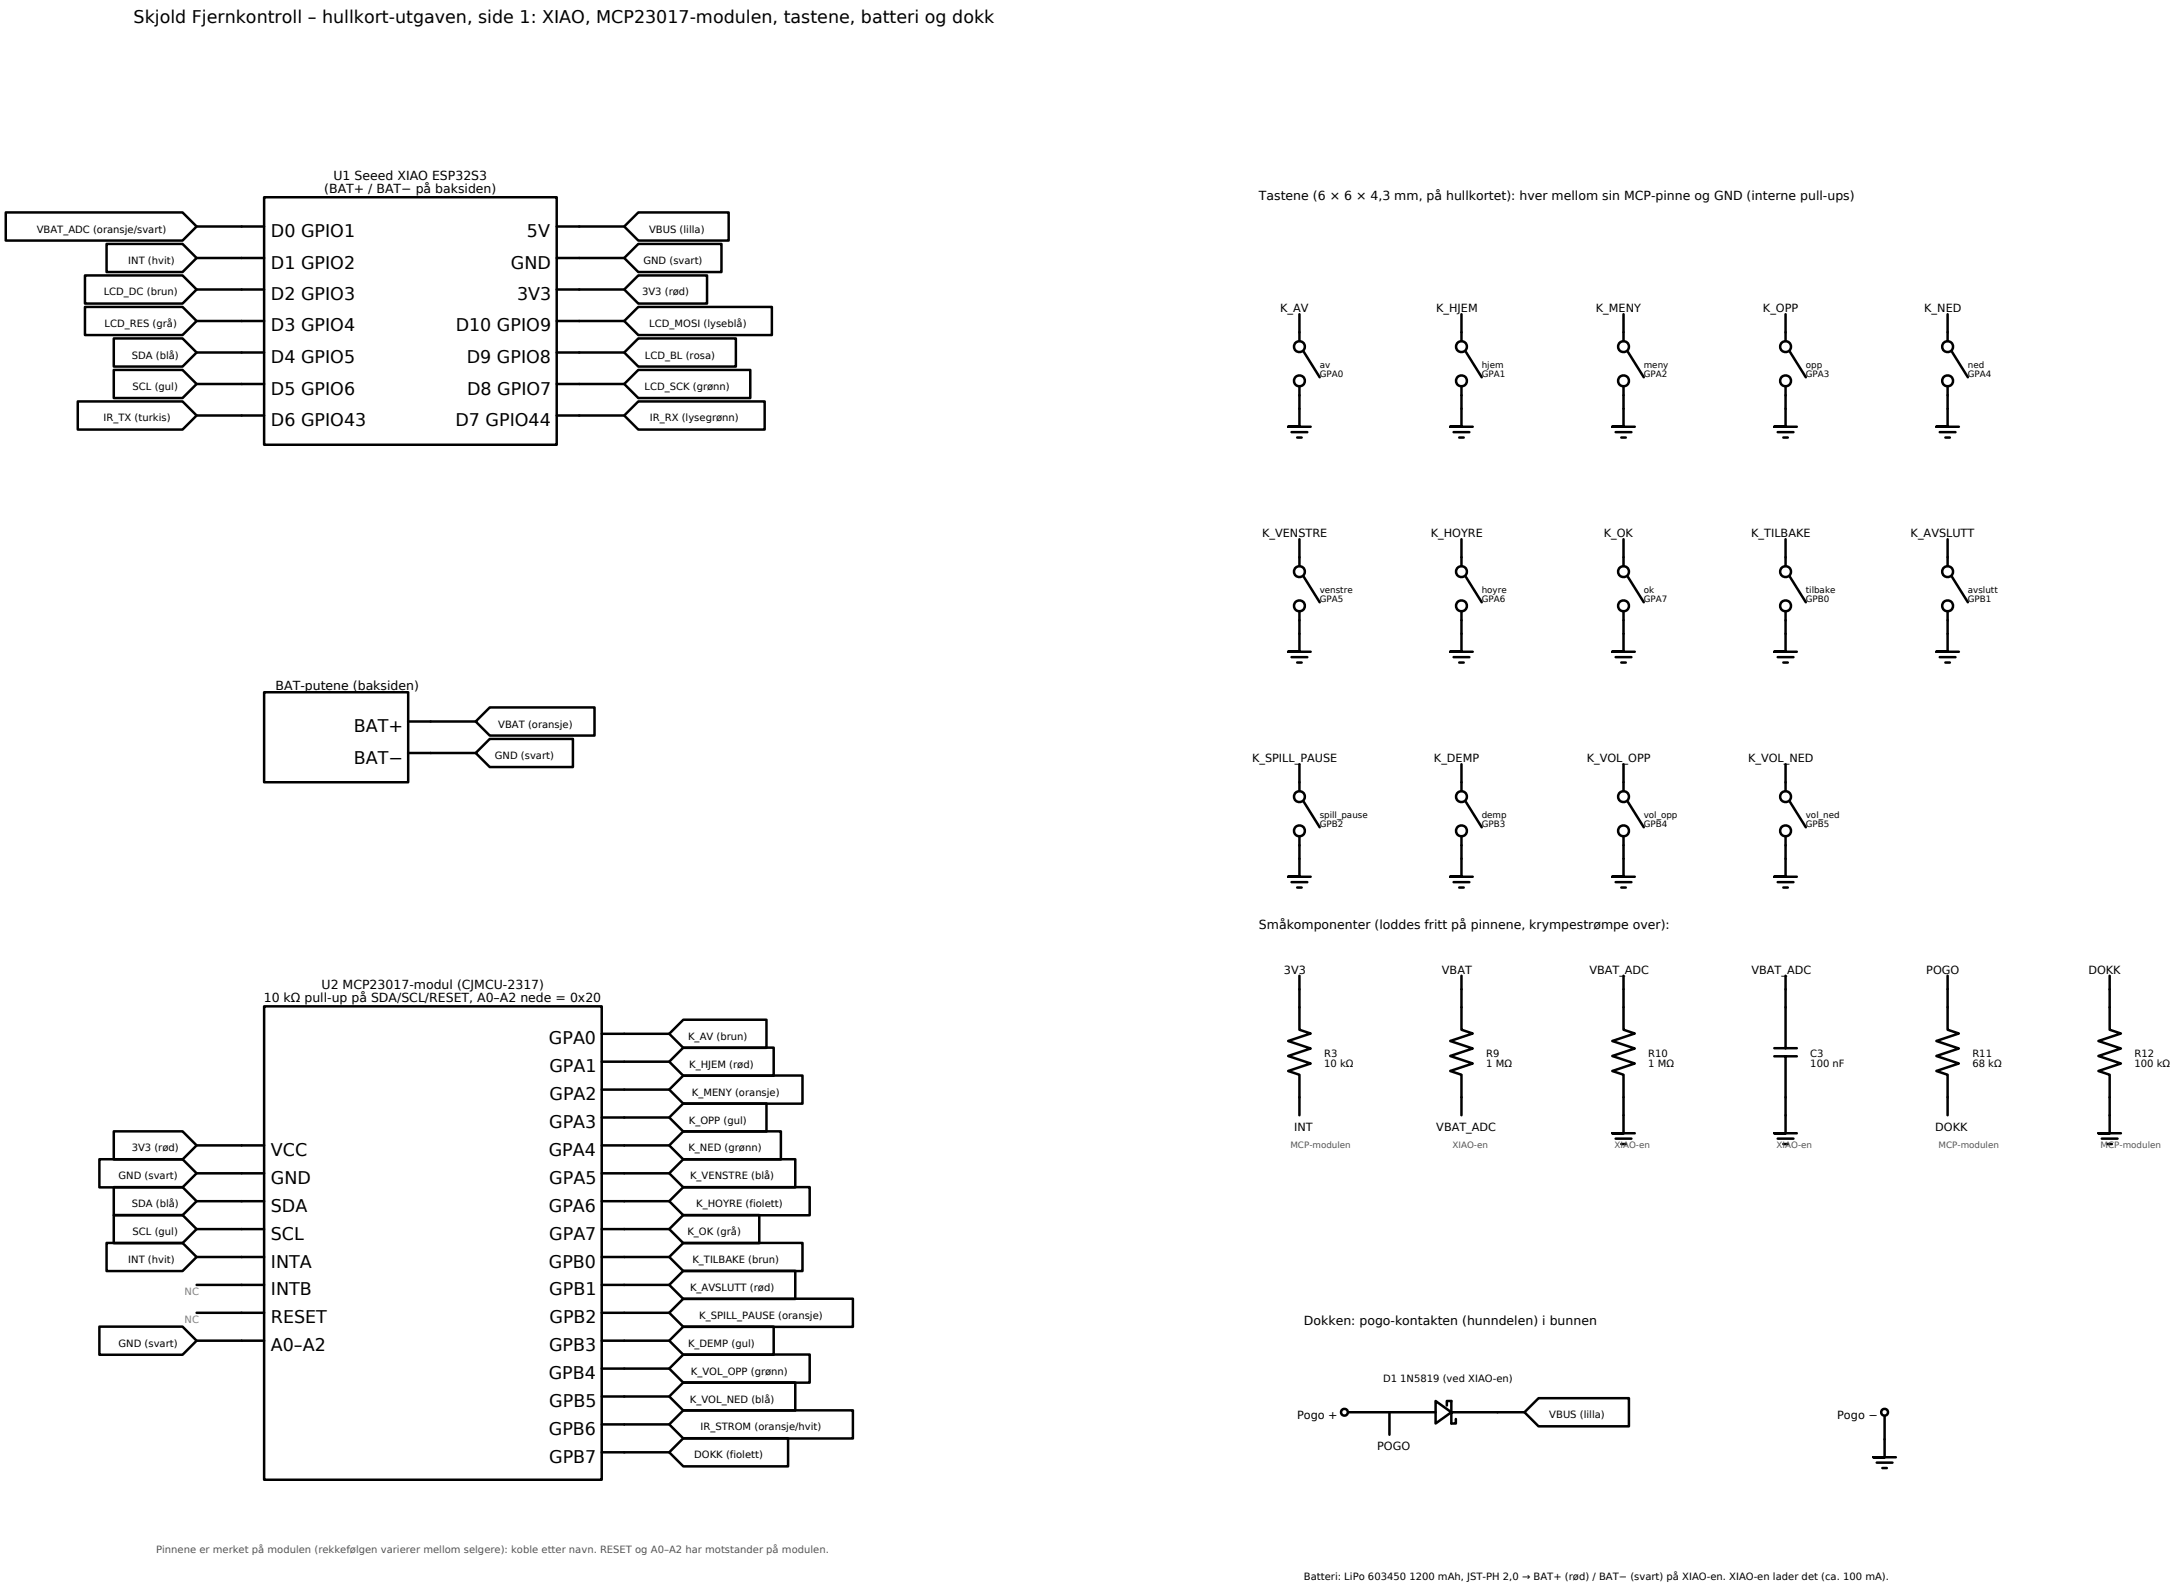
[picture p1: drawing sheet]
<svg xmlns="http://www.w3.org/2000/svg" width="613mm" height="447mm" viewBox="0 0 613 447" stroke-linecap="round" stroke-linejoin="round" font-family="sans-serif">
<defs><g id="words">
<g font-size="4.9">
<text x="37.7" y="6.6">Skjold Fjernkontroll – hullkort-utgaven, side 1: XIAO, MCP23017-modulen, tastene, batteri og dokk</text>
<text x="76.4" y="66.9">D0 GPIO1</text>
<text x="148.7" y="66.9">5V</text>
<text x="76.4" y="75.8">D1 GPIO2</text>
<text x="144.1" y="75.8">GND</text>
<text x="76.4" y="84.7">D2 GPIO3</text>
<text x="145.9" y="84.7">3V3</text>
<text x="76.4" y="93.6">D3 GPIO4</text>
<text x="128.6" y="93.6">D10 GPIO9</text>
<text x="76.4" y="102.4">D4 GPIO5</text>
<text x="131.7" y="102.4">D9 GPIO8</text>
<text x="76.4" y="111.3">D5 GPIO6</text>
<text x="131.8" y="111.3">D8 GPIO7</text>
<text x="76.4" y="120.2">D6 GPIO43</text>
<text x="128.5" y="120.2">D7 GPIO44</text>
<text x="99.9" y="206.6">BAT+</text>
<text x="99.9" y="215.5">BAT−</text>
<text x="154.9" y="294.7">GPA0</text>
<text x="155" y="302.6">GPA1</text>
<text x="155" y="310.5">GPA2</text>
<text x="154.9" y="318.3">GPA3</text>
<text x="76.4" y="326.2">VCC</text>
<text x="154.8" y="326.2">GPA4</text>
<text x="76.4" y="334.1">GND</text>
<text x="155" y="334.1">GPA5</text>
<text x="76.4" y="342">SDA</text>
<text x="154.9" y="342">GPA6</text>
<text x="76.4" y="349.8">SCL</text>
<text x="155" y="349.8">GPA7</text>
<text x="76.4" y="357.7">INTA</text>
<text x="154.9" y="357.7">GPB0</text>
<text x="76.4" y="365.6">INTB</text>
<text x="155" y="365.6">GPB1</text>
<text x="76.4" y="373.5">RESET</text>
<text x="155" y="373.5">GPB2</text>
<text x="76.4" y="381.3">A0–A2</text>
<text x="154.9" y="381.3">GPB3</text>
<text x="154.8" y="389.2">GPB4</text>
<text x="155" y="397.1">GPB5</text>
<text x="154.8" y="405">GPB6</text>
<text x="155" y="412.8">GPB7</text>
</g>
<g font-size="3.5">
<text x="94.1" y="50.9">U1 Seeed XIAO ESP32S3</text>
<text x="91.5" y="54.4">(BAT+ / BAT− på baksiden)</text>
<text x="355.2" y="56.5">Tastene (6 × 6 × 4,3 mm, på hullkortet): hver mellom sin MCP-pinne og GND (interne pull-ups)</text>
<text x="77.8" y="194.8">BAT-putene (baksiden)</text>
<text x="355.2" y="262.3">Småkomponenter (loddes fritt på pinnene, krympestrømpe over):</text>
<text x="90.7" y="279.2">U2 MCP23017-modul (CJMCU-2317)</text>
<text x="74.4" y="282.7">10 kΩ pull-up på SDA/SCL/RESET, A0–A2 nede = 0x20</text>
<text x="367.9" y="374">Dokken: pogo-kontakten (hunndelen) i bunnen</text>
</g>
<g font-size="3.2">
<text x="361.2" y="88.1">K_AV</text>
<text x="405.2" y="88.1">K_HJEM</text>
<text x="450.3" y="88.1">K_MENY</text>
<text x="497.4" y="88.1">K_OPP</text>
<text x="542.9" y="88.1">K_NED</text>
<text x="356.1" y="151.6">K_VENSTRE</text>
<text x="403.7" y="151.6">K_HOYRE</text>
<text x="452.5" y="151.6">K_OK</text>
<text x="494.1" y="151.6">K_TILBAKE</text>
<text x="539.1" y="151.6">K_AVSLUTT</text>
<text x="353.3" y="215.1">K_SPILL_PAUSE</text>
<text x="404.6" y="215.1">K_DEMP</text>
<text x="447.7" y="215.1">K_VOL_OPP</text>
<text x="493.2" y="215.1">K_VOL_NED</text>
<text x="362.3" y="274.7">3V3</text>
<text x="406.8" y="274.7">VBAT</text>
<text x="448.4" y="274.7">VBAT_ADC</text>
<text x="494.1" y="274.7">VBAT_ADC</text>
<text x="543.5" y="274.7">POGO</text>
<text x="589.2" y="274.7">DOKK</text>
<text x="365.1" y="319.2">INT</text>
<text x="405.2" y="319.2">VBAT_ADC</text>
<text x="546" y="319.2">DOKK</text>
<text x="366" y="400.5">Pogo +</text>
<text x="518.4" y="400.5">Pogo −</text>
<text x="388.5" y="409.4">POGO</text>
</g>
<g font-size="2.8">
<text x="10.4" y="65.6">VBAT_ADC (oransje/svart)</text>
<text x="183.1" y="65.6">VBUS (lilla)</text>
<text x="36.2" y="74.5">INT (hvit)</text>
<text x="181.5" y="74.5">GND (svart)</text>
<text x="29.3" y="83.4">LCD_DC (brun)</text>
<text x="181.2" y="83.4">3V3 (rød)</text>
<text x="29.5" y="92.3">LCD_RES (grå)</text>
<text x="183.2" y="92.3">LCD_MOSI (lyseblå)</text>
<text x="37.2" y="101.2">SDA (blå)</text>
<text x="181.9" y="101.2">LCD_BL (rosa)</text>
<text x="37.4" y="110.1">SCL (gul)</text>
<text x="181.8" y="110.1">LCD_SCK (grønn)</text>
<text x="29.2" y="119">IR_TX (turkis)</text>
<text x="183.4" y="119">IR_RX (lysegrønn)</text>
<text x="140.6" y="205.3">VBAT (oransje)</text>
<text x="139.6" y="214.2">GND (svart)</text>
<text x="194.1" y="293.5">K_AV (brun)</text>
<text x="373.6" y="298.2">R3</text>
<text x="419.3" y="298.2">R9</text>
<text x="465" y="298.2">R10</text>
<text x="510.8" y="298.2">C3</text>
<text x="556.5" y="298.2">R11</text>
<text x="602.2" y="298.2">R12</text>
<text x="194.4" y="301.3">K_HJEM (rød)</text>
<text x="373.6" y="301.1">10 kΩ</text>
<text x="419.3" y="301.1">1 MΩ</text>
<text x="465" y="301.1">1 MΩ</text>
<text x="510.8" y="301.1">100 nF</text>
<text x="556.5" y="301.1">68 kΩ</text>
<text x="602.2" y="301.1">100 kΩ</text>
<text x="195.2" y="309.2">K_MENY (oransje)</text>
<text x="194.3" y="317.1">K_OPP (gul)</text>
<text x="37.2" y="325">3V3 (rød)</text>
<text x="194.2" y="325">K_NED (grønn)</text>
<text x="33.4" y="332.8">GND (svart)</text>
<text x="194.7" y="332.8">K_VENSTRE (blå)</text>
<text x="37.2" y="340.7">SDA (blå)</text>
<text x="196.4" y="340.7">K_HOYRE (fiolett)</text>
<text x="37.4" y="348.6">SCL (gul)</text>
<text x="193.9" y="348.6">K_OK (grå)</text>
<text x="36.2" y="356.4">INT (hvit)</text>
<text x="195.3" y="356.4">K_TILBAKE (brun)</text>
<text x="194.7" y="364.3">K_AVSLUTT (rød)</text>
<text x="197.3" y="372.2">K_SPILL_PAUSE (oransje)</text>
<text x="33.4" y="380.1">GND (svart)</text>
<text x="194.1" y="380.1">K_DEMP (gul)</text>
<text x="194.9" y="387.9">K_VOL_OPP (grønn)</text>
<text x="194.6" y="395.8">K_VOL_NED (blå)</text>
<text x="390.2" y="390.1">D1 1N5819 (ved XIAO-en)</text>
<text x="437.1" y="400.3">VBUS (lilla)</text>
<text x="197.6" y="403.7">IR_STROM (oransje/hvit)</text>
<text x="195.9" y="411.6">DOKK (fiolett)</text>
<text x="367.9" y="446">Batteri: LiPo 603450 1200 mAh, JST-PH 2,0 → BAT+ (rød) / BAT− (svart) på XIAO-en. XIAO-en lader det (ca. 100 mA).</text>
</g>
<g font-size="2.8" fill="#808080">
<text x="52.1" y="365.6">NC</text>
<text x="52.1" y="373.5">NC</text>
</g>
<text font-size="2.8" fill="#555" x="44" y="438.4">Pinnene er merket på modulen (rekkefølgen varierer mellom selgere): koble etter navn. RESET og A0–A2 har motstander på modulen.</text>
<g font-size="2.5">
<text x="372.3" y="103.9">av</text>
<text x="372.3" y="106.4">GPA0</text>
<text x="418.1" y="103.9">hjem</text>
<text x="418.1" y="106.4">GPA1</text>
<text x="463.8" y="103.9">meny</text>
<text x="463.8" y="106.4">GPA2</text>
<text x="509.5" y="103.9">opp</text>
<text x="509.5" y="106.4">GPA3</text>
<text x="555.2" y="103.9">ned</text>
<text x="555.2" y="106.4">GPA4</text>
<text x="372.3" y="167.4">venstre</text>
<text x="418.1" y="167.4">hoyre</text>
<text x="463.8" y="167.4">ok</text>
<text x="509.5" y="167.4">tilbake</text>
<text x="555.2" y="167.4">avslutt</text>
<text x="372.3" y="169.9">GPA5</text>
<text x="418.1" y="169.9">GPA6</text>
<text x="463.8" y="169.9">GPA7</text>
<text x="509.5" y="169.9">GPB0</text>
<text x="555.2" y="169.9">GPB1</text>
<text x="372.3" y="230.9">spill_pause</text>
<text x="372.3" y="233.4">GPB2</text>
<text x="418.1" y="230.9">demp</text>
<text x="418.1" y="233.4">GPB3</text>
<text x="463.8" y="230.9">vol_opp</text>
<text x="463.8" y="233.4">GPB4</text>
<text x="509.5" y="230.9">vol_ned</text>
<text x="509.5" y="233.4">GPB5</text>
</g>
<g font-size="2.5" fill="#555">
<text x="364.1" y="323.8">MCP-modulen</text>
<text x="409.8" y="323.8">XIAO-en</text>
<text x="455.5" y="323.8">XIAO-en</text>
<text x="501.2" y="323.8">XIAO-en</text>
<text x="547" y="323.8">MCP-modulen</text>
<text x="592.7" y="323.8">MCP-modulen</text>
</g>
</g></defs>
<g fill="none" stroke="#000" stroke-width=".71">
<path d="M1.6 60h49.9l4 3.9-4 4h-49.9zM74.5 55.7h82.6v69.8h-82.6zM24 77.7h27.5l4 4-4 4h-27.5zM30.1 68.8h21.4l4 4-4 4h-21.4zM55.5 72.8h19M55.5 63.9h19M157.1 72.8h19M157.1 63.9h19M176.1 63.9l4-3.9h25.5v7.9h-25.5zM176.1 72.8l4-4h23.5v8h-23.5zM24 86.6h27.5l4 4-4 4h-27.5zM32.1 95.5h19.4l4 4-4 4h-19.4z"/>
<path d="M55.5 99.5h19M55.5 90.6h19M55.5 81.7h19M157.1 99.5h19M157.1 90.6h19M157.1 81.7h19M176.1 81.7l4-4h19.4v8h-19.4zM176.1 90.6l4-4h37.7v8h-37.7zM176.1 99.5l4-4h27.5v8h-27.5zM366.6 88.7v7.6M367.9 99.4l4.4 7.1M412.3 88.7v7.6"/>
<path d="M413.6 99.4l4.5 7.1M458.1 88.7v7.6M459.3 99.4l4.5 7.1M503.8 88.7v7.6M505.1 99.4l4.4 7.1M549.5 88.7v7.6M550.8 99.4l4.4 7.1M21.9 113.3h29.6l4 4-4 3.9h-29.6zM32.1 104.4h19.4l4 4-4 3.9h-19.4zM55.5 117.3h19M55.5 108.4h19M157.1 117.3h19"/>
<path d="M157.1 108.4h19M176.1 108.4l4-4h31.6v7.9h-31.6zM176.1 117.3l4-4h35.6v7.9h-35.6zM366.6 109v11.4h-3.2h6.4M412.3 109v11.4h-3.1h6.3M458.1 109v11.4h-3.2h6.3M503.8 109v11.4h-3.2h6.4M549.5 109v11.4h-3.2h6.4M364.4 122h4.4M366 123.5h1.3M410.1 122h4.5M411.7 123.5h1.3"/>
<path d="M455.8 122h4.5M457.4 123.5h1.3M501.6 122h4.4M503.1 123.5h1.3M547.3 122h4.4M548.9 123.5h1.2M366.6 152.2v7.6M412.3 152.2v7.6M458.1 152.2v7.6M503.8 152.2v7.6M549.5 152.2v7.6M366.6 172.5v11.4h-3.2h6.4"/>
<path d="M367.9 162.9l4.4 7.1M412.3 172.5v11.4h-3.1h6.3M413.6 162.9l4.5 7.1M458.1 172.5v11.4h-3.2h6.3M459.3 162.9l4.5 7.1M503.8 172.5v11.4h-3.2h6.4M505.1 162.9l4.4 7.1M549.5 172.5v11.4h-3.2h6.4M550.8 162.9l4.4 7.1M74.5 195.4h40.7v25.4h-40.7zM364.4 185.5h4.4M366 187h1.3"/>
<path d="M410.1 185.5h4.5M411.7 187h1.3M455.8 185.5h4.5M457.4 187h1.3M501.6 185.5h4.4M503.1 187h1.3M547.3 185.5h4.4M548.9 187h1.2M115.2 212.5h19M115.2 203.6h19M134.2 203.6l4-3.9h29.5v7.9h-29.5zM134.2 212.5l4-4h23.4v8h-23.4z"/>
<path d="M366.6 215.7v7.6M412.3 215.7v7.6M458.1 215.7v7.6M503.8 215.7v7.6M366.6 236v11.4h-3.2h6.4M367.9 226.4l4.4 7.1M412.3 236v11.4h-3.1h6.3M413.6 226.4l4.5 7.1M458.1 236v11.4h-3.2h6.3M459.3 226.4l4.5 7.1M503.8 236v11.4h-3.2h6.4M505.1 226.4l4.4 7.1"/>
<path d="M364.4 249h4.4M366 250.5h1.3M410.1 249h4.5M411.7 250.5h1.3M455.8 249h4.5M457.4 250.5h1.3M501.6 249h4.4M503.1 250.5h1.3M366.6 275.4v15.2l3.2 1.1-6.4 2.1 6.4 2.1-6.4 2.1 6.4 2.1-6.4 2.2 3.2 1v11.4M412.3 275.4v15.2l3.2 1.1-6.3 2.1 6.3 2.1-6.3 2.1 6.3 2.1-6.3 2.2 3.1 1v11.4M458.1 275.4v15.2l3.1 1.1-6.3 2.1 6.3 2.1-6.3 2.1 6.3 2.1-6.3 2.2 3.2 1v16.5h-3.2h6.3M503.8 275.4v20.4"/>
<path d="M549.5 275.4v15.2l3.2 1.1-6.4 2.1 6.4 2.1-6.4 2.1 6.4 2.1-6.4 2.2 3.2 1v11.4M595.2 275.4v15.2l3.2 1.1-6.4 2.1 6.4 2.1-6.4 2.1 6.4 2.1-6.4 2.2 3.2 1v16.5h-3.2h6.4M74.5 284h95.3v133.6h-95.3zM169.8 299.6h19M169.8 291.8h19M188.8 291.8l4-4h23.5v7.9h-23.5zM188.8 299.6l4-3.9h25.5v7.9h-25.5zM500.6 295.8h6.4M500.6 298.1h6.4M503.8 298.1v21.7h-3.2h6.4M32.1 319.3h19.4l4 4-4 3.9h-19.4zM169.8 315.4h19"/>
<path d="M169.8 307.5h19M188.8 307.5l4-4h33.6v8h-33.6zM188.8 315.4l4-4h23.5v8h-23.5zM28 327.2h23.5l4 3.9-4 4h-23.5zM32.1 335h19.4l4 4-4 4h-19.4zM55.5 339h19M55.5 331.1h19M55.5 323.3h19M169.8 339h19M169.8 331.1h19M169.8 323.3h19M188.8 323.3l4-4h27.5v7.9h-27.5z"/>
<path d="M188.8 331.1l4-3.9h31.6v7.9h-31.6zM188.8 339l4-4h35.6v8h-35.6zM455.8 321.4h4.5M457.4 322.9h1.3M501.6 321.4h4.4M503.1 322.9h1.3M593 321.4h4.4M594.6 322.9h1.3M30.1 350.8h21.4l4 4-4 3.9h-21.4zM32.1 342.9h19.4l4 4-4 3.9h-19.4zM55.5 354.8h19M55.5 346.9h19"/>
<path d="M169.8 354.8h19M169.8 346.9h19M188.8 346.9l4-4h21.4v7.9h-21.4zM188.8 354.8l4-4h33.6v7.9h-33.6zM28 374.4h23.5l4 4-4 3.9h-23.5zM55.5 378.4h19M55.5 370.5h19M55.5 362.6h19M169.8 378.4h19M169.8 370.5h19M169.8 362.6h19M188.8 362.6l4-3.9h31.6v7.9h-31.6z"/>
<path d="M188.8 370.5l4-4h47.8v8h-47.8zM188.8 378.4l4-4h25.5v7.9h-25.5zM169.8 394.1h19M169.8 386.2h19M188.8 386.2l4-3.9h35.6v7.9h-35.6zM188.8 394.1l4-3.9h31.6v7.9h-31.6zM379.3 398.6h25.7M392 398.6v6.3M405 395.4l4.5 3.2-4.5 3.1zM408.2 396.7v-1.3h1.3v6.3h1.3v-1.2M409.5 398.6h20.6M430.1 398.6l4-4h25.5v7.9h-25.5z"/>
<path d="M531.7 398.6v12.7h-3.2h6.4M169.8 409.9h19M169.8 402h19M188.8 402l4-4h47.8v8h-47.8zM188.8 409.9l4-4h29.5v7.9h-29.5zM529.5 412.8h4.4M531.1 414.3h1.3"/>
</g>
<g fill="#fff" stroke="#000" stroke-width=".71" stroke-linecap="butt">
<circle cx="366.6" cy="97.8" r="1.53"/>
<circle cx="366.6" cy="107.5" r="1.53"/>
<circle cx="412.3" cy="97.8" r="1.53"/>
<circle cx="412.3" cy="107.5" r="1.54"/>
<circle cx="458.1" cy="97.8" r="1.53"/>
<circle cx="458.1" cy="107.5" r="1.54"/>
<circle cx="503.8" cy="97.8" r="1.53"/>
<circle cx="503.8" cy="107.5" r="1.54"/>
<circle cx="549.5" cy="97.8" r="1.53"/>
<circle cx="549.5" cy="107.5" r="1.54"/>
<circle cx="366.6" cy="161.3" r="1.53"/>
<circle cx="366.6" cy="171" r="1.53"/>
<circle cx="412.3" cy="161.3" r="1.53"/>
<circle cx="412.3" cy="171" r="1.54"/>
<circle cx="458.1" cy="161.3" r="1.53"/>
<circle cx="458.1" cy="171" r="1.54"/>
<circle cx="503.8" cy="161.3" r="1.53"/>
<circle cx="503.8" cy="171" r="1.54"/>
<circle cx="549.5" cy="161.3" r="1.53"/>
<circle cx="549.5" cy="171" r="1.54"/>
<circle cx="366.6" cy="224.8" r="1.53"/>
<circle cx="366.6" cy="234.5" r="1.53"/>
<circle cx="412.3" cy="224.8" r="1.53"/>
<circle cx="412.3" cy="234.5" r="1.54"/>
<circle cx="458.1" cy="224.8" r="1.53"/>
<circle cx="458.1" cy="234.5" r="1.54"/>
<circle cx="503.8" cy="224.8" r="1.53"/>
<circle cx="503.8" cy="234.5" r="1.54"/>
<circle cx="379.3" cy="398.6" r=".96"/>
<circle cx="531.7" cy="398.6" r=".96"/>
</g>
<use href="#words"/>
</svg>
